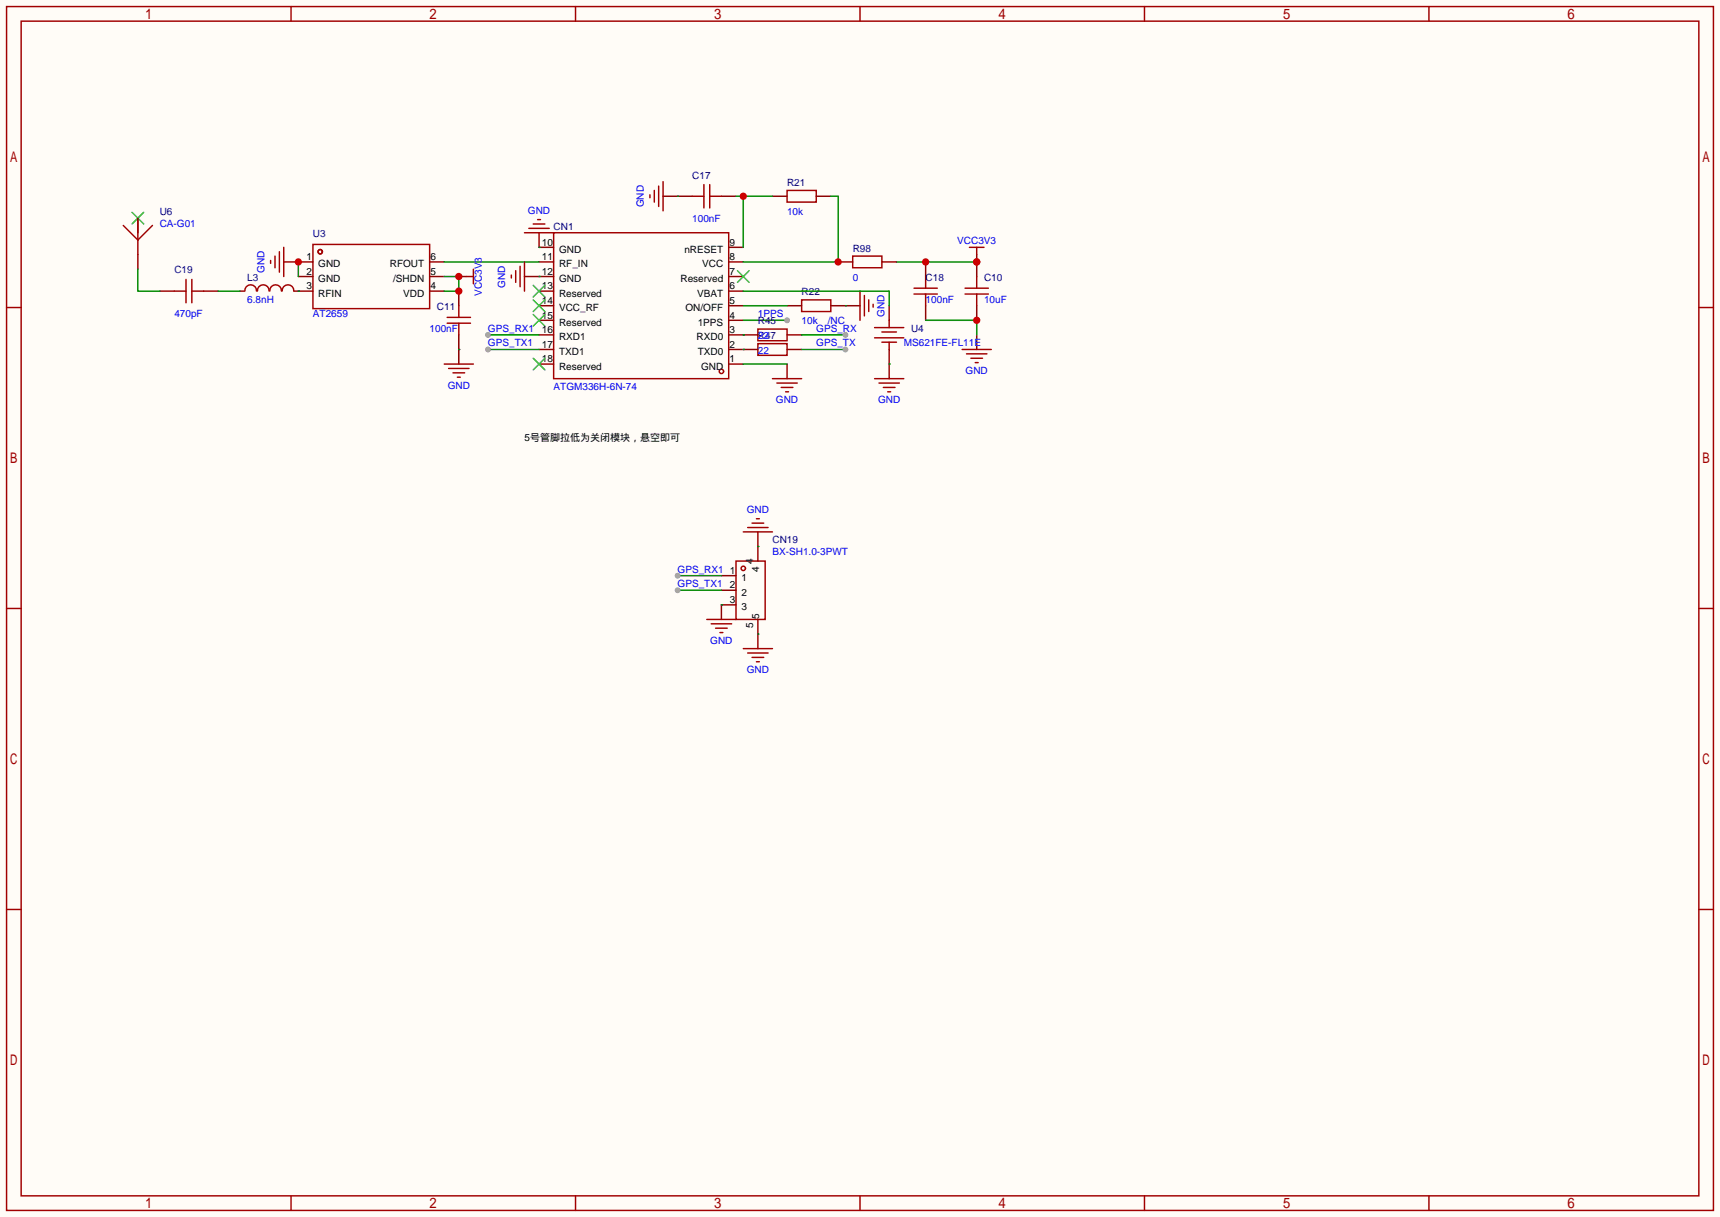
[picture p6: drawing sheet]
<svg xmlns="http://www.w3.org/2000/svg" width="299mm" height="212mm" viewBox="0 0 299 212" stroke-linecap="round" stroke-linejoin="round" font-family="sans-serif">
<defs><g id="words">
<g font-size="1.7" fill="#000080">
<text x="120.5" y="31.1">C17</text>
<text x="137" y="32.3">R21</text>
<text x="27.8" y="37.4">U6</text>
<text x="54.5" y="41.2">U3</text>
<text x="96.4" y="40">CN1</text>
<text x="30.4" y="47.6">C19</text>
<text x="148.5" y="43.8">R98</text>
<text x="43.1" y="48.9">L3</text>
<text x="76.1" y="53.9">C11</text>
<text x="139.6" y="51.4">R22</text>
<text x="161.2" y="48.9">C18</text>
<text x="171.3" y="48.9">C10</text>
<text x="132" y="59">R47</text>
<text x="132" y="56.5">R45</text>
<text x="158.6" y="57.7">U4</text>
<text x="134.5" y="94.6">CN19</text>
</g>
<g font-size="1.7" fill="#00f">
<text x="27.8" y="39.5">CA-G01</text>
<text x="91.9" y="37.2">GND</text>
<text x="112.1" y="36.1" transform="rotate(-90 112.1 36.1)">GND</text>
<text x="120.5" y="38.7">100nF</text>
<text x="137" y="37.4">10k</text>
<text x="46.1" y="47.5" transform="rotate(-90 46.1 47.5)">GND</text>
<text x="166.7" y="42.5">VCC3V3</text>
<text x="43.1" y="52.7">6.8nH</text>
<text x="83.9" y="51.5" transform="rotate(-90 83.9 51.5)">VCC3V3</text>
<text x="88" y="50.1" transform="rotate(-90 88 50.1)">GND</text>
<text x="148.5" y="48.9">0</text>
<text x="161.2" y="52.7">100nF</text>
<text x="171.3" y="52.7">10uF</text>
<text x="30.4" y="55.2">470pF</text>
<text x="54.5" y="55.2">AT2659</text>
<text x="74.8" y="57.7">100nF</text>
<text x="85" y="57.7">GPS_RX1</text>
<text x="132" y="55.2">1PPS</text>
<text x="132" y="59">22</text>
<text x="139.6" y="56.5">10k</text>
<text x="142.1" y="57.7">GPS_RX</text>
<text x="144.1" y="56.5">/NC</text>
<text x="154" y="55.1" transform="rotate(-90 154 55.1)">GND</text>
<text x="85" y="60.3">GPS_TX1</text>
<text x="132" y="61.6">22</text>
<text x="142.1" y="60.3">GPS_TX</text>
<text x="157.4" y="60.3">MS621FE-FL11E</text>
<text x="168.1" y="65.1">GND</text>
<text x="77.9" y="67.7">GND</text>
<text x="96.4" y="67.9">ATGM336H-6N-74</text>
<text x="135.1" y="70.2">GND</text>
<text x="152.9" y="70.2">GND</text>
<text x="130" y="89.2">GND</text>
<text x="118" y="99.7">GPS_RX1</text>
<text x="134.5" y="96.6">BX-SH1.0-3PWT</text>
<text x="118" y="102.2">GPS_TX1</text>
<text x="123.7" y="112.1">GND</text>
<text x="130" y="117.2">GND</text>
</g>
<g font-size="1.7">
<text x="53.4" y="45.3">1</text>
<text x="53.4" y="47.8">2</text>
<text x="55.4" y="46.6">GND</text>
<text x="67.9" y="46.6">RFOUT</text>
<text x="74.9" y="47.8">5</text>
<text x="74.9" y="45.3">6</text>
<text x="94.3" y="42.7">10</text>
<text x="94.3" y="45.3">11</text>
<text x="94.3" y="47.8">12</text>
<text x="97.3" y="44">GND</text>
<text x="97.3" y="46.6">RF_IN</text>
<text x="119.2" y="44">nRESET</text>
<text x="122.3" y="46.6">VCC</text>
<text x="127" y="47.8">7</text>
<text x="127" y="45.3">8</text>
<text x="127" y="42.7">9</text>
<text x="53.4" y="50.4">3</text>
<text x="55.4" y="49.1">GND</text>
<text x="55.4" y="51.6">RFIN</text>
<text x="68.4" y="49.1">/SHDN</text>
<text x="70.2" y="51.6">VDD</text>
<text x="74.9" y="50.4">4</text>
<text x="94.3" y="50.4">13</text>
<text x="94.3" y="52.9">14</text>
<text x="97.3" y="49.1">GND</text>
<text x="97.3" y="51.6">Reserved</text>
<text x="118.5" y="49.1">Reserved</text>
<text x="121.4" y="51.6">VBAT</text>
<text x="127" y="52.9">5</text>
<text x="127" y="50.4">6</text>
<text x="94.3" y="55.4">15</text>
<text x="94.3" y="58">16</text>
<text x="97.3" y="54.2">VCC_RF</text>
<text x="97.3" y="56.7">Reserved</text>
<text x="97.3" y="59.3">RXD1</text>
<text x="119.4" y="54.2">ON/OFF</text>
<text x="121.3" y="59.3">RXD0</text>
<text x="121.5" y="56.7">1PPS</text>
<text x="127" y="58">3</text>
<text x="127" y="55.4">4</text>
<text x="94.3" y="60.5">17</text>
<text x="94.3" y="63.1">18</text>
<text x="97.3" y="61.8">TXD1</text>
<text x="97.3" y="64.3">Reserved</text>
<text x="121.5" y="61.8">TXD0</text>
<text x="122.1" y="64.3">GND</text>
<text x="127" y="63.1">1</text>
<text x="127" y="60.5">2</text>
<text x="91.3" y="76.8">5号管脚拉低为关闭模块，悬空即可</text>
<text x="127" y="99.9">1</text>
<text x="129.1" y="101.2">1</text>
<text x="131.2" y="98.1" transform="rotate(-90 131.2 98.1)">4</text>
<text x="132.2" y="99.6" transform="rotate(-90 132.2 99.6)">4</text>
<text x="127" y="102.4">2</text>
<text x="127" y="105">3</text>
<text x="129.1" y="103.7">2</text>
<text x="129.1" y="106.2">3</text>
<text x="132.2" y="107.8" transform="rotate(-90 132.2 107.8)">5</text>
<text x="131.2" y="109.3" transform="rotate(-90 131.2 109.3)">5</text>
</g>
</g></defs>
<path d="M0 0h299.5v211.8h-299.5z" fill="#fffcf7"/>
<g fill="none" stroke="#a10000" stroke-width=".25">
<path d="M1.1 1.1h297.2v209.6h-297.2zM3.7 3.7h292.1v204.5h-292.1zM50.7 1.1v2.6M100.2 1.1v2.6M149.7 1.1v2.6M199.3 1.1v2.6M248.8 1.1v2.6M92.1 39.8h3.5M92.8 39h2.1M93.6 38.2h.5M1.1 53.5h2.6M54.5 42.5h20.3v11.2h-20.3z"/>
<path d="M89 47.9v.5M89.8 47.1v2M90.6 46.4v3.5M91.3 40.5h5.1M91.3 45.6v5.1M96.4 40.5h30.5v25.4h-30.5zM295.8 53.5h2.5M1.1 105.9h2.6M295.8 105.9h2.5M1.1 158.3h2.6M295.8 158.3h2.5M50.7 208.2v2.5"/>
<path d="M100.2 208.2v2.5M149.7 208.2v2.5M199.3 208.2v2.5M248.8 208.2v2.5"/>
<circle cx="55.8" cy="43.8" r=".38"/>
<circle cx="125.6" cy="64.6" r=".38"/>
</g>
<g fill="none" stroke="#870000" stroke-width=".25">
<path d="M51.9 50.7h2.6M51.9 48.1h2.6M51.9 45.6h2.6M74.8 50.7h2.5M74.8 48.1h2.5M74.8 45.6h2.5M91.3 48.1h5.1M93.9 58.3h2.5M93.9 55.8h2.5M93.9 53.2h2.5M93.9 50.7h2.5M93.9 45.6h2.5"/>
<path d="M93.9 40.5v2.6h2.5M126.9 58.3h2.5M126.9 55.8h2.5M126.9 53.2h2.5M126.9 50.7h2.5M126.9 48.1h2.5M126.9 45.6h2.5M126.9 43.1h2.5M93.9 63.4h2.5M93.9 60.8h2.5M126.9 63.4h2.5M126.9 60.8h2.5"/>
</g>
<path d="M92.8 49.7l2.1 2M92.8 52.2l2.1 2M92.8 54.7l2.1 2.1M94.9 49.7l-2.1 2M94.9 52.2l-2.1 2M94.9 54.7l-2.1 2.1M128.4 47.1l2 2M130.4 47.1l-2 2M92.8 62.4l2.1 2M94.9 62.4l-2.1 2" fill="none" stroke="#3c3" stroke-width=".25"/>
<path d="M77.3 45.6h16.6M93.9 43.1h.1M93.9 48.1h.1M129.4 55.8h7.6" fill="none" stroke="#008700" stroke-width=".25"/>
<circle cx="137" cy="55.8" r=".51" fill="#999"/>
<g fill="none" stroke="#870000" stroke-width=".25">
<path d="M118 34.2h2.5M125.6 34.2h2.5M134.5 34.2h2.5M142.1 34.2h2.6M27.8 50.7h2.6M35.4 50.7h2.6M41.8 50.7h.7M51.2 50.7h.7M79.9 50.7v2.5M79.9 58.3v5.1M129.4 58.3h2.6M137 53.2h2.6"/>
<path d="M137 58.3h2.6M144.7 53.2h5M161.2 45.6v2.5M161.2 53.2v2.6M170.1 45.6v2.5M170.1 53.2v2.6M170.1 58.3v2.5M129.4 60.8h2.6M137 63.4v2.5M137 60.8h2.6M154.8 63.4v2.5M132 92.6v2.5"/>
<path d="M125.6 105.3v2.5M132 110.4v2.5"/>
</g>
<g fill="none" stroke="#a10000" stroke-width=".25">
<path d="M120.5 34.2h2.1M122.6 32.1v4.1M123.6 34.2h2M123.6 32.1v4.1M137 33.1h5.1v2.1h-5.1zM30.4 50.7h2M32.4 48.6v4.1M33.4 48.6v4.1M33.4 50.7h2M44.7 50.7a1.01 1.01 0 0 0-1.1-1.1 1.01 1.01 0 0 0-1 1.1M46.8 50.7a1.01 1.01 0 0 0-1-1.1 1.01 1.01 0 0 0-1 1.1M49 50.7a1.01 1.01 0 0 0-1-1.1 1.01 1.01 0 0 0-1 1.1"/>
<path d="M51.2 50.7a1.01 1.01 0 0 0-1.1-1.1 1.01 1.01 0 0 0-1 1.1M77.9 56.3h4M77.9 55.2h4M79.9 53.2v2M79.9 56.3v2M132 59.8h5v2h-5zM132 57.3h5v2h-5zM139.6 52.2h5.1v2h-5.1zM149.7 50.7v5.1M150.5 51.4v3.6M151.3 52.2v2M152 53v.5"/>
<path d="M159.1 51.2h4.1M159.1 50.2h4.1M161.2 48.1v2.1M161.2 51.2v2M168 51.2h4.1M168 50.2h4.1M170.1 48.1v2.1M170.1 51.2v2M77.3 63.4h5.1M78.1 64.1h3.6M78.9 64.9h2M79.6 65.7h.5"/>
<path d="M134.5 65.9h5.1M135.3 66.7h3.5M136 67.4h2M136.8 68.2h.5M152.3 65.9h5.1M153 66.7h3.6M153.8 67.4h2M154.6 68.2h.5M167.5 60.8h5.1M168.3 61.6h3.5M169 62.4h2.1M169.8 63.1h.5"/>
<path d="M129.4 92.6h5.1M130.2 91.8h3.5M130.9 91.1h2.1M131.7 90.3h.5M123.1 107.8h5M123.8 108.6h3.6M124.6 109.3h2M125.3 110.1h.6M129.4 112.9h5.1M130.2 113.7h3.5M130.9 114.4h2.1M131.7 115.2h.5"/>
</g>
<path d="M156.1 45.6h14M129.4 63.4h7.6" fill="none" stroke="#008700" stroke-width=".25"/>
<g fill="#c00">
<circle cx="161.2" cy="45.6" r=".63"/>
<circle cx="170.1" cy="45.6" r=".63"/>
</g>
<path d="M144.7 34.2h1.2v11.4h-16.5M161.2 55.8h8.9v2.5" fill="none" stroke="#008700" stroke-width=".25"/>
<circle cx="170.1" cy="55.8" r=".63" fill="#c00"/>
<path d="M79.9 48.1h1.3M170.1 44.3v1.3" fill="none" stroke="#870000" stroke-width=".25"/>
<path d="M81.2 48.1h1.2M82.4 46.9v2.5" fill="none" stroke="#a10000" stroke-width=".25"/>
<circle cx="170.1" cy="45.6" r=".63" fill="#c00"/>
<path d="M168.8 43.1h2.5M170.1 43.1v1.2" fill="none" stroke="#a10000" stroke-width=".25"/>
<path d="M77.3 48.1h2.6v2.6h-2.6" fill="none" stroke="#008700" stroke-width=".25"/>
<g fill="#c00">
<circle cx="79.9" cy="50.7" r=".63"/>
<circle cx="79.9" cy="48.1" r=".63"/>
</g>
<g fill="none" stroke="#a10000" stroke-width=".25">
<path d="M128.1 97.7h5.1v10.1h-5.1z"/>
<circle cx="129.4" cy="98.9" r=".38"/>
</g>
<path d="M49.4 45.6h2.5M132 95.1v2.6M125.6 100.2h2.5M125.6 102.7h2.5M125.6 105.3h2.5M132 107.8v2.6" fill="none" stroke="#870000" stroke-width=".25"/>
<path d="M51.9 45.6v2.5M79.9 60.8h.1" fill="none" stroke="#008700" stroke-width=".25"/>
<circle cx="51.9" cy="45.6" r=".63" fill="#c00"/>
<path d="M47.1 45.3v.5M47.9 44.6v2M48.6 43.8v3.6M49.4 43.1v5" fill="none" stroke="#a10000" stroke-width=".25"/>
<path d="M128.1 34.2h6.4M129.4 34.2v8.9M51.9 50.7h.1" fill="none" stroke="#008700" stroke-width=".25"/>
<circle cx="129.4" cy="34.2" r=".63" fill="#c00"/>
<path d="M24 38v2.5M115.4 34.2h2.6M24 44.3v2.6M154.8 53.2v2.6M154.8 60.8v2.6" fill="none" stroke="#870000" stroke-width=".25"/>
<path d="M21.5 39.2l2.5 2.6 2.5-2.6M24 38v6.3M113.2 33.9v.5M113.9 33.1v2.1M114.7 32.4v3.5M115.4 31.6v5.1M152.3 58.8h5.1M152.3 57h5.1M153.5 59.6h2.6M153.5 57.8h2.6M154.8 55.8v1.2M154.8 59.6v1.2" fill="none" stroke="#a10000" stroke-width=".25"/>
<path d="M118 34.2h.1M24 46.9v3.8h3.8M38 50.7h3.8M85 58.3h8.9M129.4 50.7h25.4v2.5M129.4 53.2h7.6M147.2 53.2h.1M154.8 63.4h.1" fill="none" stroke="#008700" stroke-width=".25"/>
<path d="M23 37l2 2M25 37l-2 2" fill="none" stroke="#3c3" stroke-width=".25"/>
<circle cx="85" cy="58.3" r=".51" fill="#999"/>
<path d="M85 60.8h8.9" fill="none" stroke="#008700" stroke-width=".25"/>
<circle cx="85" cy="60.8" r=".51" fill="#999"/>
<path d="M129.4 58.3h.1M139.6 60.8h7.6" fill="none" stroke="#008700" stroke-width=".25"/>
<circle cx="147.2" cy="60.8" r=".51" fill="#999"/>
<path d="M139.6 58.3h7.6" fill="none" stroke="#008700" stroke-width=".25"/>
<circle cx="147.2" cy="58.3" r=".51" fill="#999"/>
<path d="M129.4 60.8h.1M118 100.2h7.6" fill="none" stroke="#008700" stroke-width=".25"/>
<circle cx="118" cy="100.2" r=".51" fill="#999"/>
<path d="M118 102.7h7.6" fill="none" stroke="#008700" stroke-width=".25"/>
<circle cx="118" cy="102.7" r=".51" fill="#999"/>
<path d="M132 95.1h.1M125.6 105.3h.1M132 110.4h.1" fill="none" stroke="#008700" stroke-width=".25"/>
<path d="M148.5 44.6h5v2h-5z" fill="none" stroke="#a10000" stroke-width=".25"/>
<path d="M145.9 45.6h2.6M153.5 45.6h2.6" fill="none" stroke="#870000" stroke-width=".25"/>
<circle cx="145.9" cy="45.6" r=".63" fill="#c00"/>
<use href="#words"/>
</svg>
